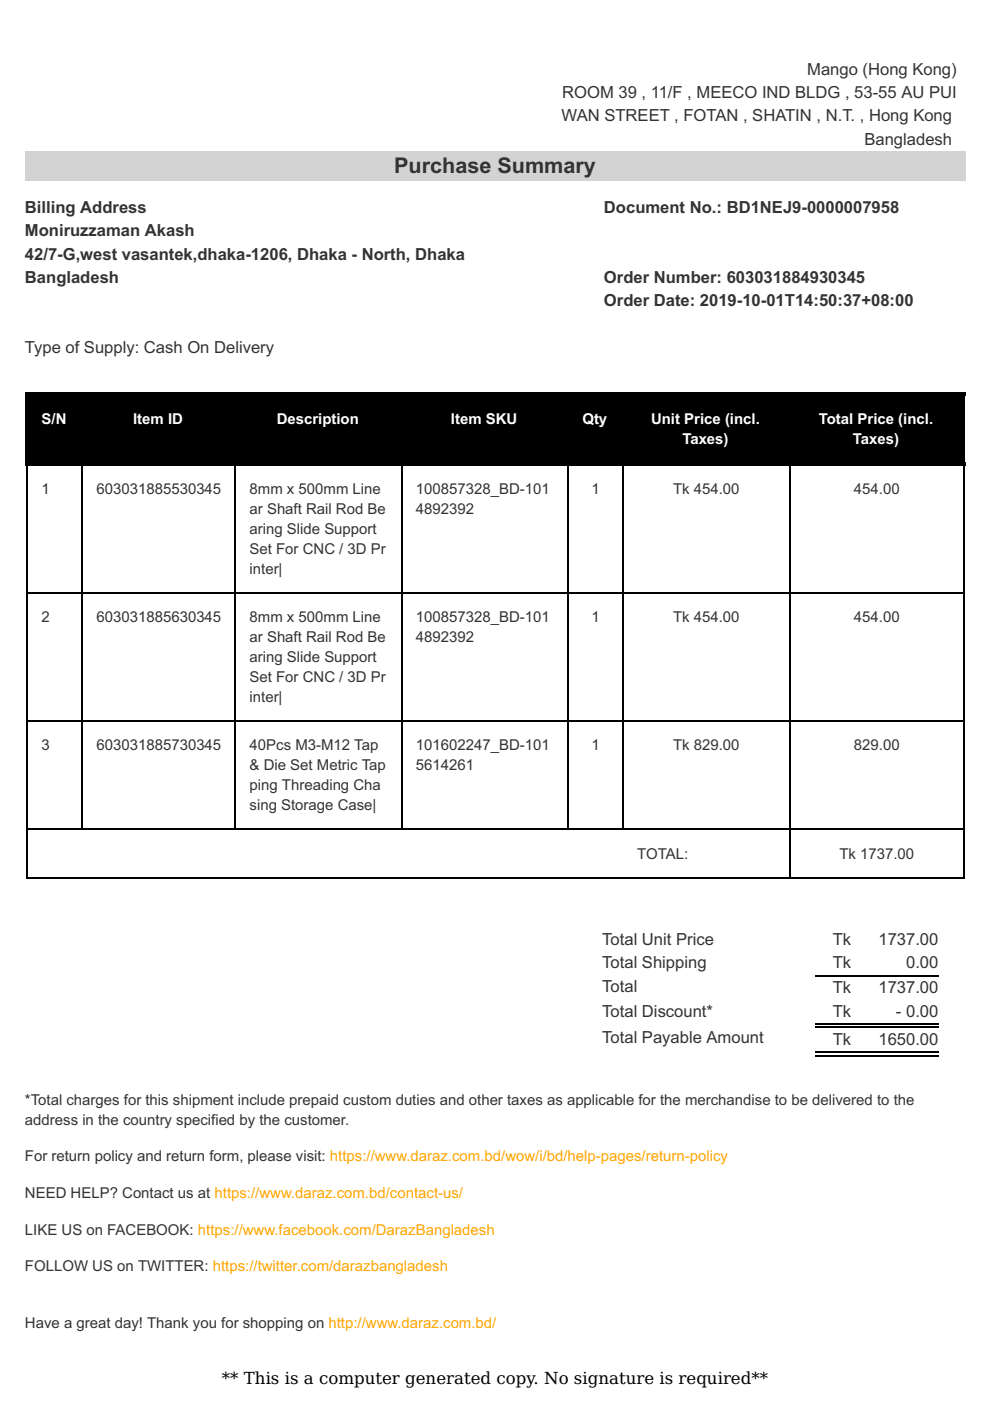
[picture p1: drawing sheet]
<svg xmlns="http://www.w3.org/2000/svg" width="210mm" height="297mm" viewBox="0 0 210 297" stroke-linecap="round" stroke-linejoin="round" font-family="sans-serif">
<defs><g id="words">
<text font-size="4.6" fill="#333" x="83.6" y="36.7">Purchase Summary</text>
<g font-size="3.5" fill="#333">
<text x="171.1" y="15.9">Mango (Hong Kong)</text>
<text x="119.2" y="20.8">ROOM 39 , 11/F , MEECO IND BLDG , 53-55 AU PUI</text>
<text x="119.1" y="25.8">WAN STREET , FOTAN , SHATIN , N.T. , Hong Kong</text>
<text x="183.3" y="30.7">Bangladesh</text>
<text x="5.3" y="45.2">Billing Address</text>
<text x="128.1" y="45.2">Document No.: BD1NEJ9-0000007958</text>
<text x="5.3" y="50.1">Moniruzzaman Akash</text>
<text x="5.3" y="55">42/7-G,west vasantek,dhaka-1206, Dhaka - North, Dhaka</text>
<text x="5.3" y="60">Bangladesh</text>
<text x="128.1" y="60">Order Number: 603031884930345</text>
<text x="128.1" y="64.9">Order Date: 2019-10-01T14:50:37+08:00</text>
<text x="5.3" y="74.8">Type of Supply: Cash On Delivery</text>
<text x="127.7" y="200.4">Total Unit Price</text>
<text x="176.5" y="200.4">Tk</text>
<text x="186.3" y="200.4">1737.00</text>
<text x="127.7" y="205.3">Total Shipping</text>
<text x="176.5" y="205.3">Tk</text>
<text x="192.1" y="205.3">0.00</text>
<text x="127.7" y="210.3">Total</text>
<text x="127.7" y="215.5">Total Discount*</text>
<text x="176.5" y="210.6">Tk</text>
<text x="176.5" y="215.5">Tk</text>
<text x="186.3" y="210.6">1737.00</text>
<text x="190" y="215.5">- 0.00</text>
<text x="127.7" y="221.2">Total Payable Amount</text>
<text x="176.5" y="221.5">Tk</text>
<text x="186.3" y="221.5">1650.00</text>
</g>
<text font-size="3.5" x="47.1" y="293.5">** This is a computer generated copy. No signature is required**</text>
<g font-size="3.2" fill="#fff">
<text x="8.8" y="90">S/N</text>
<text x="28.2" y="90">Item ID</text>
<text x="58.7" y="90">Description</text>
<text x="95.6" y="90">Item SKU</text>
<text x="123.5" y="90">Qty</text>
<text x="138" y="90">Unit Price (incl.</text>
<text x="173.6" y="90">Total Price (incl.</text>
<text x="144.7" y="94.2">Taxes)</text>
<text x="180.8" y="94.2">Taxes)</text>
</g>
<g font-size="3.2" fill="#333">
<text x="8.8" y="104.8">1</text>
<text x="20.5" y="104.8">603031885530345</text>
<text x="52.9" y="104.8">8mm x 500mm Line</text>
<text x="88.2" y="104.8">100857328_BD-101</text>
<text x="125.4" y="104.8">1</text>
<text x="142.7" y="104.8">Tk 454.00</text>
<text x="181.1" y="104.8">454.00</text>
<text x="52.9" y="109">ar Shaft Rail Rod Be</text>
<text x="52.9" y="113.2">aring Slide Support</text>
<text x="88.2" y="109">4892392</text>
<text x="52.9" y="117.5">Set For CNC / 3D Pr</text>
<text x="52.9" y="121.7">inter|</text>
<text x="8.8" y="131.9">2</text>
<text x="20.5" y="131.9">603031885630345</text>
<text x="52.9" y="131.9">8mm x 500mm Line</text>
<text x="88.2" y="131.9">100857328_BD-101</text>
<text x="125.4" y="131.9">1</text>
<text x="142.7" y="131.9">Tk 454.00</text>
<text x="181.1" y="131.9">454.00</text>
<text x="52.9" y="136.2">ar Shaft Rail Rod Be</text>
<text x="88.2" y="136.2">4892392</text>
<text x="52.9" y="140.4">aring Slide Support</text>
<text x="52.9" y="144.6">Set For CNC / 3D Pr</text>
<text x="52.9" y="148.9">inter|</text>
<text x="8.8" y="159.1">3</text>
<text x="20.5" y="159.1">603031885730345</text>
<text x="52.9" y="159.1">40Pcs M3-M12 Tap</text>
<text x="88.2" y="159.1">101602247_BD-101</text>
<text x="125.4" y="159.1">1</text>
<text x="142.7" y="159.1">Tk 829.00</text>
<text x="181.1" y="159.1">829.00</text>
<text x="52.9" y="163.3">&amp; Die Set Metric Tap</text>
<text x="52.9" y="167.6">ping Threading Cha</text>
<text x="88.2" y="163.3">5614261</text>
<text x="52.9" y="171.8">sing Storage Case|</text>
<text x="135.1" y="182">TOTAL:</text>
<text x="178" y="182">Tk 1737.00</text>
<text x="5.3" y="234.2">*Total charges for this shipment include prepaid custom duties and other taxes as applicable for the merchandise to be delivered to the</text>
<text x="5.3" y="238.5">address in the country specified by the customer.</text>
<text x="5.3" y="246.2">For return policy and return form, please visit: https://www.daraz.com.bd/wow/i/bd/help-pages/return-policy</text>
<text x="5.3" y="254">NEED HELP? Contact us at https://www.daraz.com.bd/contact-us/</text>
<text x="5.3" y="261.8">LIKE US on FACEBOOK: https://www.facebook.com/DarazBangladesh</text>
<text x="5.3" y="269.5">FOLLOW US on TWITTER: https://twitter.com/darazbangladesh</text>
<text x="5.3" y="281.5">Have a great day! Thank you for shopping on http://www.daraz.com.bd/</text>
</g>
</g></defs>
<path d="M5.3 32.1h199.3v6.4h-199.3z" fill="#d3d3d3"/>
<g fill="#000">
<path d="M5.3 83.3h12.3v.7h-12.3zM5.3 98.1h12.3v.7h-12.3zM5.3 83.3h.7v15.5h-.7zM5.6 83.6h11.7v14.8h-11.7zM5.6 98.1h12v.7h-12zM16.9 83.3h33.2v.7h-33.2zM16.9 98.1h33.2v.7h-33.2zM16.9 83.3h.7v15.5h-.7zM17.3 83.6h32.4v14.8h-32.4zM17.3 98.1h32.8v.7h-32.8zM49.4 83.3h36v.7h-36zM49.4 98.1h36v.7h-36z"/>
<path d="M49.4 83.3h.7v15.5h-.7zM49.7 83.6h35.3v14.8h-35.3zM49.7 98.1h35.7v.7h-35.7zM84.7 83.3h35.9v.7h-35.9zM84.7 98.1h35.9v.7h-35.9zM84.7 83.3h.7v15.5h-.7zM85 83.6h35.3v14.8h-35.3zM85 98.1h35.6v.7h-35.6zM119.9 83.3h12.4v.7h-12.4zM119.9 98.1h12.4v.7h-12.4zM119.9 83.3h.7v15.5h-.7zM120.3 83.6h11.6v14.8h-11.6z"/>
<path d="M120.3 98.1h12v.7h-12zM131.6 83.3h36v.7h-36zM131.6 98.1h36v.7h-36zM131.6 83.3h.7v15.5h-.7zM131.9 83.6h35.3v14.8h-35.3zM131.9 98.1h35.7v.7h-35.7zM166.9 83.3h37.7v.7h-37.7zM166.9 98.1h37.7v.7h-37.7zM166.9 83.3h.7v15.5h-.7zM167.2 83.6h37.1v14.8h-37.1zM167.2 98.1h37.4v.7h-37.4zM203.9 83.3h.7v15.5h-.7z"/>
</g>
<g fill="none" stroke="#000" stroke-width=".35">
<path d="M5.8 98.1v88.2M17.5 98.1v77.9M49.9 98.1v77.9M85.2 98.1v77.9M120.5 98.1v77.9M132.1 98.1v77.9M167.4 98.1v88.2M204.4 98.1v88.2M5.6 125.8h199M5.6 152.9h199M5.6 175.9h199M5.6 186.1h199"/>
<path d="M172.9 206.9h26.1M172.9 217.1h26.1M172.9 217.8h26.1M172.9 223.1h26.1M172.9 223.8h26.1"/>
</g>
<use href="#words"/>
</svg>
